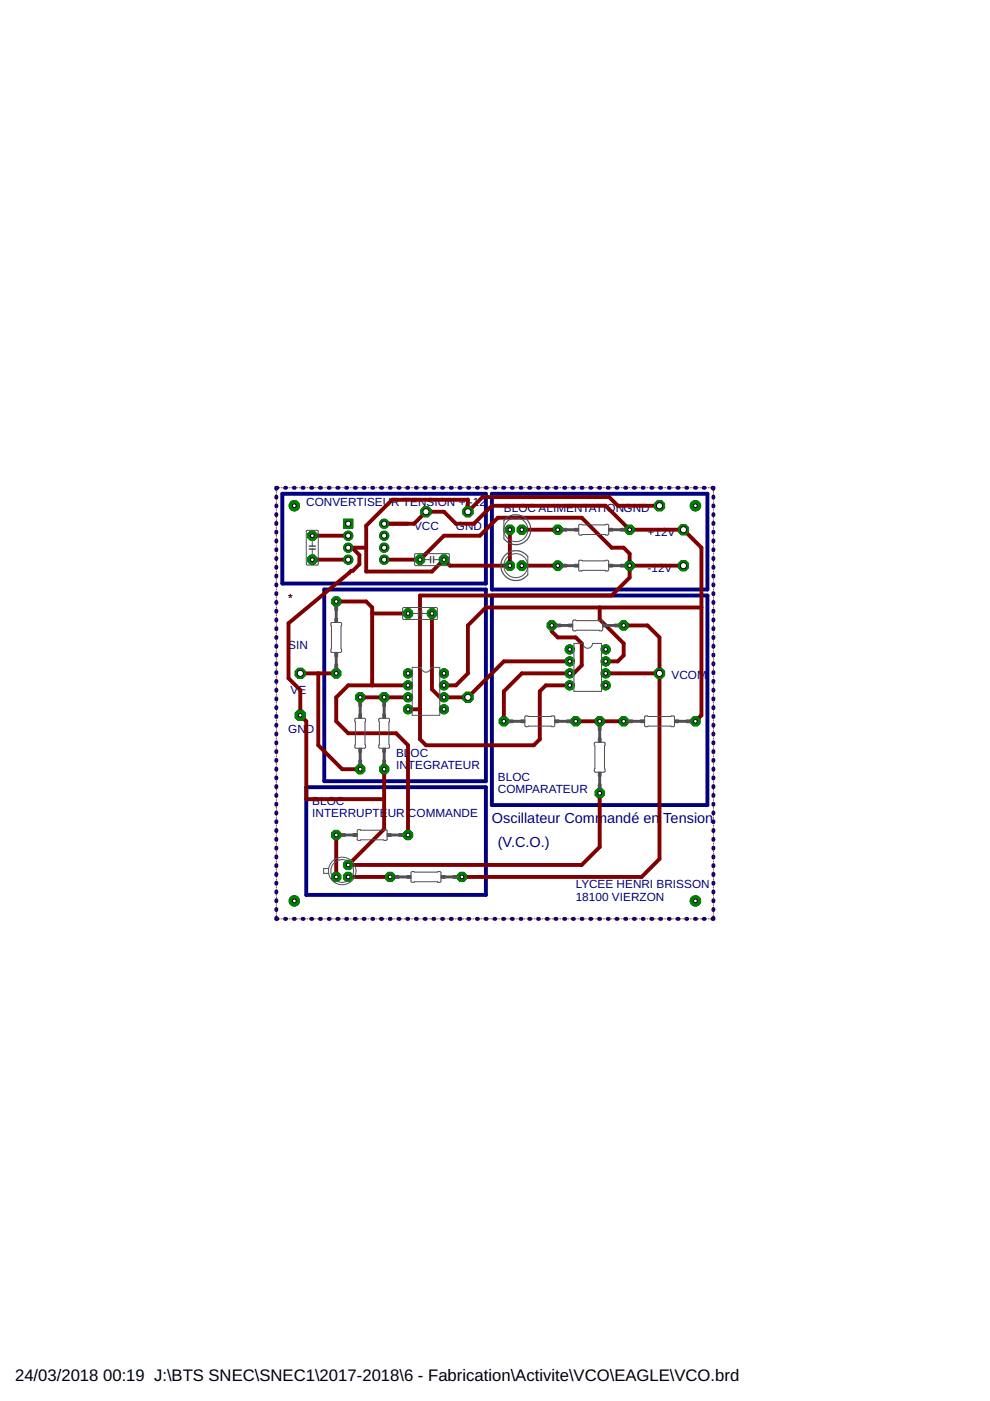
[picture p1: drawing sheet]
<svg xmlns="http://www.w3.org/2000/svg" width="210mm" height="297mm" viewBox="0 0 210 297" stroke-linecap="round" stroke-linejoin="round" font-family="sans-serif">
<defs><g id="words">
<g font-size="3.5">
<text x="3.2" y="292.8">24/03/2018</text>
<text x="21.9" y="292.8">00:19 J:\BTS SNEC\SNEC1\2017-2018\6 - Fabrication\Activite\VCO\EAGLE\VCO.brd</text>
</g>
<g font-size="3.1" fill="#000080">
<text x="104.3" y="174.5">Oscillateur Commandé en</text>
<text x="105.6" y="179.6">(V.C.O.)</text>
<text x="140.6" y="174.5">Tension</text>
</g>
<g font-size="2.5" fill="#000080">
<text x="64.9" y="107.2">CONVERTISEUR TENSION +/</text>
<text x="99.4" y="107.2">-12</text>
<text x="87.8" y="112.3">VCC</text>
<text x="96.7" y="112.3">GND</text>
<text x="106.8" y="108.5">BLOC ALIMENTATIONGND</text>
<text x="137.3" y="113.6">+12V</text>
<text x="137.3" y="121.2">-12V</text>
<text x="61.1" y="127.5">*</text>
<text x="61.1" y="137.7">SIN</text>
<text x="61.6" y="147.1">VE</text>
<text x="142.4" y="144">VCOM</text>
<text x="61.1" y="155.5">GND</text>
<text x="84" y="160.4">BL</text>
<text x="87" y="160.4">OC</text>
<text x="84" y="163.1">INTEGRATEUR</text>
<text x="105.6" y="165.5">BLOC</text>
<text x="66.2" y="170.6">BLOC</text>
<text x="66.2" y="173.2">INTERRUPTE</text>
<text x="82.2" y="173.2">UR COMMANDE</text>
<text x="105.6" y="168.2">COMPARATEUR</text>
<text x="122.1" y="188.3">LYCEE HENRI BRISSON</text>
<text x="122.1" y="191">18100 VIERZON</text>
</g>
</g></defs>
<g fill="none" stroke="#000080" stroke-width=".83">
<path d="M58.6 105.3v.2M58.6 107.1v.3M58.6 109v.2M58.6 110.8v.3M58.6 112.7v.2M58.6 114.6v.2M58.6 116.4v.3M58.6 118.3v.2M58.8 103.4h-.2v.3M59.9 104.7h43.1v19h-43.1zM60.4 103.4h.3M62.3 103.4h.2"/>
<path d="M64.1 103.4h.3M66 103.4h.2M67.8 103.4h.3M69.7 103.4h.2M71.5 103.4h.3M73.4 103.4h.2M75.2 103.4h.3M77.1 103.4h.2M78.9 103.4h.2M80.8 103.4h.2M82.6 103.4h.2M84.5 103.4h.2"/>
<path d="M86.3 103.4h.3M88.2 103.4h.2M90 103.4h.3M91.9 103.4h.2M93.7 103.4h.2M95.6 103.4h.2M97.4 103.4h.2M99.3 103.4h.2M101.1 103.4h.2M103 103.4h.2M104.3 104.7h45.7v20.3h-45.7zM104.8 103.4h.2"/>
<path d="M106.7 103.4h.2M108.5 103.4h.2M110.4 103.4h.2M112.2 103.4h.2M114.1 103.4h.2M115.9 103.4h.2M117.8 103.4h.2M119.6 103.4h.2M121.5 103.4h.2M123.3 103.4h.2M125.2 103.4h.2M127 103.4h.2"/>
<path d="M128.8 103.4h.3M130.7 103.4h.2M132.5 103.4h.3M134.4 103.4h.2M136.2 103.4h.3M138.1 103.4h.2M140 103.4h.2M141.8 103.4h.2M143.6 103.4h.3M145.5 103.4h.2M147.3 103.4h.3M149.2 103.4h.2"/>
<path d="M151 103.4h.3v.3M151.3 105.3v.2M151.3 107.1v.3M151.3 109v.2M151.3 110.8v.3M151.3 112.7v.2M151.3 114.6v.2M151.3 116.4v.3M151.3 118.3v.2M58.6 120.2v.2M58.6 122v.3M58.6 123.9v.2"/>
<path d="M58.6 125.8v.2M58.6 127.6v.2M58.6 129.5v.2M58.6 131.3v.3M58.6 133.2v.2M58.6 135v.3M58.6 136.9v.2M58.6 138.8v.2M68.7 125h34.3v40.6h-34.3zM104.3 126.3h45.7v44.4h-45.7zM151.3 120.2v.2M151.3 122v.3"/>
<path d="M151.3 123.9v.2M151.3 125.8v.2M151.3 127.6v.2M151.3 129.5v.2M151.3 131.3v.3M151.3 133.2v.2M151.3 135v.3M151.3 136.9v.2M151.3 138.8v.2M58.6 140.6v.3M58.6 142.5v.2M58.6 144.4v.2"/>
<path d="M58.6 146.2v.3M58.6 148.1v.2M58.6 149.9v.3M58.6 151.8v.2M58.6 153.6v.3M58.6 155.5v.2M58.6 157.4v.2M58.6 159.2v.3M151.3 140.6v.3M151.3 142.5v.2M151.3 144.4v.2M151.3 146.2v.3"/>
<path d="M151.3 148.1v.2M151.3 149.9v.3M151.3 151.8v.2M151.3 153.6v.3M151.3 155.5v.2M151.3 157.4v.2M151.3 159.2v.3M58.6 161.1v.2M58.6 163v.2M58.6 164.8v.3M58.6 166.7v.2M58.6 168.5v.3"/>
<path d="M58.6 170.4v.2M58.6 172.3v.2M58.6 174.1v.2M58.6 176v.2M58.6 177.8v.3M58.6 179.7v.2M64.9 166.9h38.1v22.8h-38.1zM151.3 161.1v.2M151.3 163v.2M151.3 164.8v.3M151.3 166.7v.2M151.3 168.5v.3"/>
<path d="M151.3 170.4v.2M151.3 172.3v.2M151.3 174.1v.2M151.3 176v.2M151.3 177.8v.3M151.3 179.7v.2M58.6 194.6v.2h.2M58.6 181.6v.2M58.6 183.4v.3M58.6 185.3v.2M58.6 187.1v.3M58.6 189v.2"/>
<path d="M58.6 190.9v.2M58.6 192.7v.3M60.4 194.8h.3M62.3 194.8h.2M64.1 194.8h.3M66 194.8h.2M67.8 194.8h.3M69.7 194.8h.2M71.5 194.8h.3M73.4 194.8h.2M75.2 194.8h.3M77.1 194.8h.2"/>
<path d="M78.9 194.8h.2M80.8 194.8h.2M82.6 194.8h.2M84.5 194.8h.2M86.3 194.8h.3M88.2 194.8h.2M90 194.8h.3M91.9 194.8h.2M93.7 194.8h.2M95.6 194.8h.2M97.4 194.8h.2M99.3 194.8h.2"/>
<path d="M101.1 194.8h.2M103 194.8h.2M104.8 194.8h.2M106.7 194.8h.2M108.5 194.8h.2M110.4 194.8h.2M112.2 194.8h.2M114.1 194.8h.2M115.9 194.8h.2M117.8 194.8h.2M119.6 194.8h.2M121.5 194.8h.2"/>
<path d="M123.3 194.8h.2M125.2 194.8h.2M127 194.8h.2M128.8 194.8h.3M130.7 194.8h.2M132.5 194.8h.3M134.4 194.8h.2M136.2 194.8h.3M138.1 194.8h.2M140 194.8h.2M141.8 194.8h.2M143.6 194.8h.3"/>
<path d="M145.5 194.8h.2M147.3 194.8h.3M149.2 194.8h.2M151.3 181.6v.2M151.3 183.4v.3M151.3 185.3v.2M151.3 187.1v.3M151.3 189v.2M151.3 190.9v.2M151.3 192.7v.3M151.3 194.6v.2h-.3"/>
</g>
<circle cx="86.5" cy="130.1" r="1.05" fill="#008000" stroke="#008000" stroke-width=".21"/>
<circle cx="86.5" cy="130.1" r=".4" fill="#fff" stroke="#000" stroke-width=".21"/>
<circle cx="91.6" cy="130.1" r="1.05" fill="#008000" stroke="#008000" stroke-width=".21"/>
<circle cx="91.6" cy="130.1" r=".4" fill="#fff" stroke="#000" stroke-width=".21"/>
<circle cx="120.8" cy="137.7" r=".97" fill="#008000" stroke="#008000" stroke-width=".21"/>
<circle cx="120.8" cy="137.7" r=".4" fill="#fff" stroke="#000" stroke-width=".21"/>
<circle cx="120.8" cy="140.2" r=".97" fill="#008000" stroke="#008000" stroke-width=".21"/>
<circle cx="120.8" cy="140.2" r=".4" fill="#fff" stroke="#000" stroke-width=".21"/>
<circle cx="128.4" cy="140.2" r=".97" fill="#008000" stroke="#008000" stroke-width=".21"/>
<circle cx="128.4" cy="140.2" r=".4" fill="#fff" stroke="#000" stroke-width=".21"/>
<circle cx="128.4" cy="137.7" r=".97" fill="#008000" stroke="#008000" stroke-width=".21"/>
<circle cx="128.4" cy="137.7" r=".4" fill="#fff" stroke="#000" stroke-width=".21"/>
<circle cx="120.8" cy="142.8" r=".97" fill="#008000" stroke="#008000" stroke-width=".21"/>
<circle cx="120.8" cy="142.8" r=".4" fill="#fff" stroke="#000" stroke-width=".21"/>
<circle cx="120.8" cy="145.3" r=".97" fill="#008000" stroke="#008000" stroke-width=".21"/>
<circle cx="120.8" cy="145.3" r=".4" fill="#fff" stroke="#000" stroke-width=".21"/>
<circle cx="128.4" cy="142.8" r=".97" fill="#008000" stroke="#008000" stroke-width=".21"/>
<circle cx="128.4" cy="142.8" r=".4" fill="#fff" stroke="#000" stroke-width=".21"/>
<circle cx="128.4" cy="145.3" r=".97" fill="#008000" stroke="#008000" stroke-width=".21"/>
<circle cx="128.4" cy="145.3" r=".4" fill="#fff" stroke="#000" stroke-width=".21"/>
<circle cx="139.8" cy="107.2" r="1.17" fill="#008000" stroke="#008000" stroke-width=".21"/>
<circle cx="139.8" cy="107.2" r=".66" fill="#fff" stroke="#000" stroke-width=".21"/>
<circle cx="63.7" cy="151.7" r="1.2" fill="#008000" stroke="#008000" stroke-width=".21"/>
<circle cx="63.7" cy="151.7" r=".38" fill="#fff" stroke="#000" stroke-width=".21"/>
<circle cx="86.5" cy="142.8" r=".97" fill="#008000" stroke="#008000" stroke-width=".21"/>
<circle cx="86.5" cy="142.8" r=".4" fill="#fff" stroke="#000" stroke-width=".21"/>
<circle cx="86.5" cy="145.3" r=".97" fill="#008000" stroke="#008000" stroke-width=".21"/>
<circle cx="86.5" cy="145.3" r=".4" fill="#fff" stroke="#000" stroke-width=".21"/>
<circle cx="94.1" cy="145.3" r=".97" fill="#008000" stroke="#008000" stroke-width=".21"/>
<circle cx="94.1" cy="145.3" r=".4" fill="#fff" stroke="#000" stroke-width=".21"/>
<circle cx="94.1" cy="142.8" r=".97" fill="#008000" stroke="#008000" stroke-width=".21"/>
<circle cx="94.1" cy="142.8" r=".4" fill="#fff" stroke="#000" stroke-width=".21"/>
<circle cx="86.5" cy="147.8" r=".97" fill="#008000" stroke="#008000" stroke-width=".21"/>
<circle cx="86.5" cy="147.8" r=".4" fill="#fff" stroke="#000" stroke-width=".21"/>
<circle cx="86.5" cy="150.4" r=".97" fill="#008000" stroke="#008000" stroke-width=".21"/>
<circle cx="86.5" cy="150.4" r=".4" fill="#fff" stroke="#000" stroke-width=".21"/>
<circle cx="94.1" cy="147.8" r=".97" fill="#008000" stroke="#008000" stroke-width=".21"/>
<circle cx="94.1" cy="147.8" r=".4" fill="#fff" stroke="#000" stroke-width=".21"/>
<circle cx="94.1" cy="150.4" r=".97" fill="#008000" stroke="#008000" stroke-width=".21"/>
<circle cx="94.1" cy="150.4" r=".4" fill="#fff" stroke="#000" stroke-width=".21"/>
<circle cx="71.3" cy="185.9" r="1.05" fill="#008000" stroke="#008000" stroke-width=".21"/>
<circle cx="71.3" cy="185.9" r=".4" fill="#fff" stroke="#000" stroke-width=".21"/>
<circle cx="73.8" cy="185.9" r="1.05" fill="#008000" stroke="#008000" stroke-width=".21"/>
<circle cx="73.8" cy="185.9" r=".4" fill="#fff" stroke="#000" stroke-width=".21"/>
<circle cx="73.8" cy="183.4" r="1.05" fill="#008000" stroke="#008000" stroke-width=".21"/>
<circle cx="73.8" cy="183.4" r=".4" fill="#fff" stroke="#000" stroke-width=".21"/>
<circle cx="117" cy="132.6" r="1.05" fill="#008000" stroke="#008000" stroke-width=".21"/>
<circle cx="117" cy="132.6" r=".4" fill="#fff" stroke="#000" stroke-width=".21"/>
<circle cx="132.2" cy="132.6" r="1.05" fill="#008000" stroke="#008000" stroke-width=".21"/>
<circle cx="132.2" cy="132.6" r=".4" fill="#fff" stroke="#000" stroke-width=".21"/>
<circle cx="71.3" cy="142.8" r="1.05" fill="#008000" stroke="#008000" stroke-width=".21"/>
<circle cx="71.3" cy="142.8" r=".4" fill="#fff" stroke="#000" stroke-width=".21"/>
<circle cx="71.3" cy="127.5" r="1.05" fill="#008000" stroke="#008000" stroke-width=".21"/>
<circle cx="71.3" cy="127.5" r=".4" fill="#fff" stroke="#000" stroke-width=".21"/>
<circle cx="76.4" cy="163.1" r="1.05" fill="#008000" stroke="#008000" stroke-width=".21"/>
<circle cx="76.4" cy="163.1" r=".4" fill="#fff" stroke="#000" stroke-width=".21"/>
<circle cx="76.4" cy="147.8" r="1.05" fill="#008000" stroke="#008000" stroke-width=".21"/>
<circle cx="76.4" cy="147.8" r=".4" fill="#fff" stroke="#000" stroke-width=".21"/>
<circle cx="82.7" cy="185.9" r="1.05" fill="#008000" stroke="#008000" stroke-width=".21"/>
<circle cx="82.7" cy="185.9" r=".4" fill="#fff" stroke="#000" stroke-width=".21"/>
<circle cx="97.9" cy="185.9" r="1.05" fill="#008000" stroke="#008000" stroke-width=".21"/>
<circle cx="97.9" cy="185.9" r=".4" fill="#fff" stroke="#000" stroke-width=".21"/>
<circle cx="122.1" cy="152.9" r="1.05" fill="#008000" stroke="#008000" stroke-width=".21"/>
<circle cx="122.1" cy="152.9" r=".4" fill="#fff" stroke="#000" stroke-width=".21"/>
<circle cx="106.8" cy="152.9" r="1.05" fill="#008000" stroke="#008000" stroke-width=".21"/>
<circle cx="106.8" cy="152.9" r=".4" fill="#fff" stroke="#000" stroke-width=".21"/>
<circle cx="147.4" cy="152.9" r="1.05" fill="#008000" stroke="#008000" stroke-width=".21"/>
<circle cx="147.4" cy="152.9" r=".4" fill="#fff" stroke="#000" stroke-width=".21"/>
<circle cx="132.2" cy="152.9" r="1.05" fill="#008000" stroke="#008000" stroke-width=".21"/>
<circle cx="132.2" cy="152.9" r=".4" fill="#fff" stroke="#000" stroke-width=".21"/>
<circle cx="127.1" cy="152.9" r="1.05" fill="#008000" stroke="#008000" stroke-width=".21"/>
<circle cx="127.1" cy="152.9" r=".4" fill="#fff" stroke="#000" stroke-width=".21"/>
<circle cx="127.1" cy="168.2" r="1.05" fill="#008000" stroke="#008000" stroke-width=".21"/>
<circle cx="127.1" cy="168.2" r=".4" fill="#fff" stroke="#000" stroke-width=".21"/>
<circle cx="71.3" cy="177" r="1.05" fill="#008000" stroke="#008000" stroke-width=".21"/>
<circle cx="71.3" cy="177" r=".4" fill="#fff" stroke="#000" stroke-width=".21"/>
<circle cx="86.5" cy="177" r="1.05" fill="#008000" stroke="#008000" stroke-width=".21"/>
<circle cx="86.5" cy="177" r=".4" fill="#fff" stroke="#000" stroke-width=".21"/>
<circle cx="81.4" cy="147.8" r="1.05" fill="#008000" stroke="#008000" stroke-width=".21"/>
<circle cx="81.4" cy="147.8" r=".4" fill="#fff" stroke="#000" stroke-width=".21"/>
<circle cx="81.4" cy="163.1" r="1.05" fill="#008000" stroke="#008000" stroke-width=".21"/>
<circle cx="81.4" cy="163.1" r=".4" fill="#fff" stroke="#000" stroke-width=".21"/>
<circle cx="144.9" cy="119.9" r="1.17" fill="#008000" stroke="#008000" stroke-width=".21"/>
<circle cx="144.9" cy="119.9" r=".66" fill="#fff" stroke="#000" stroke-width=".21"/>
<circle cx="144.9" cy="112.3" r="1.17" fill="#008000" stroke="#008000" stroke-width=".21"/>
<circle cx="144.9" cy="112.3" r=".66" fill="#fff" stroke="#000" stroke-width=".21"/>
<circle cx="139.8" cy="142.8" r="1.17" fill="#008000" stroke="#008000" stroke-width=".21"/>
<circle cx="139.8" cy="142.8" r=".66" fill="#fff" stroke="#000" stroke-width=".21"/>
<circle cx="63.7" cy="142.8" r="1.17" fill="#008000" stroke="#008000" stroke-width=".21"/>
<circle cx="63.7" cy="142.8" r=".66" fill="#fff" stroke="#000" stroke-width=".21"/>
<circle cx="99.2" cy="147.8" r="1.17" fill="#008000" stroke="#008000" stroke-width=".21"/>
<circle cx="99.2" cy="147.8" r=".66" fill="#fff" stroke="#000" stroke-width=".21"/>
<circle cx="110.6" cy="112.3" r="1.05" fill="#008000" stroke="#008000" stroke-width=".21"/>
<circle cx="110.6" cy="112.3" r=".4" fill="#fff" stroke="#000" stroke-width=".21"/>
<circle cx="108.1" cy="112.3" r="1.05" fill="#008000" stroke="#008000" stroke-width=".21"/>
<circle cx="108.1" cy="112.3" r=".4" fill="#fff" stroke="#000" stroke-width=".21"/>
<circle cx="133.5" cy="112.3" r="1.05" fill="#008000" stroke="#008000" stroke-width=".21"/>
<circle cx="133.5" cy="112.3" r=".4" fill="#fff" stroke="#000" stroke-width=".21"/>
<circle cx="118.3" cy="112.3" r="1.05" fill="#008000" stroke="#008000" stroke-width=".21"/>
<circle cx="118.3" cy="112.3" r=".4" fill="#fff" stroke="#000" stroke-width=".21"/>
<circle cx="108.1" cy="119.9" r="1.05" fill="#008000" stroke="#008000" stroke-width=".21"/>
<circle cx="108.1" cy="119.9" r=".4" fill="#fff" stroke="#000" stroke-width=".21"/>
<circle cx="110.6" cy="119.9" r="1.05" fill="#008000" stroke="#008000" stroke-width=".21"/>
<circle cx="110.6" cy="119.9" r=".4" fill="#fff" stroke="#000" stroke-width=".21"/>
<circle cx="133.5" cy="119.9" r="1.05" fill="#008000" stroke="#008000" stroke-width=".21"/>
<circle cx="133.5" cy="119.9" r=".4" fill="#fff" stroke="#000" stroke-width=".21"/>
<circle cx="118.3" cy="119.9" r="1.05" fill="#008000" stroke="#008000" stroke-width=".21"/>
<circle cx="118.3" cy="119.9" r=".4" fill="#fff" stroke="#000" stroke-width=".21"/>
<circle cx="90.3" cy="108.5" r="1.17" fill="#008000" stroke="#008000" stroke-width=".21"/>
<circle cx="90.3" cy="108.5" r=".66" fill="#fff" stroke="#000" stroke-width=".21"/>
<circle cx="66.2" cy="118.7" r="1.05" fill="#008000" stroke="#008000" stroke-width=".21"/>
<circle cx="66.2" cy="118.7" r=".4" fill="#fff" stroke="#000" stroke-width=".21"/>
<circle cx="66.2" cy="113.6" r="1.05" fill="#008000" stroke="#008000" stroke-width=".21"/>
<circle cx="66.2" cy="113.6" r=".4" fill="#fff" stroke="#000" stroke-width=".21"/>
<circle cx="89" cy="118.7" r="1.05" fill="#008000" stroke="#008000" stroke-width=".21"/>
<circle cx="89" cy="118.7" r=".4" fill="#fff" stroke="#000" stroke-width=".21"/>
<circle cx="94.1" cy="118.7" r="1.05" fill="#008000" stroke="#008000" stroke-width=".21"/>
<circle cx="94.1" cy="118.7" r=".4" fill="#fff" stroke="#000" stroke-width=".21"/>
<circle cx="99.2" cy="108.5" r="1.17" fill="#008000" stroke="#008000" stroke-width=".21"/>
<circle cx="99.2" cy="108.5" r=".66" fill="#fff" stroke="#000" stroke-width=".21"/>
<path d="M72.9 110.1h1.9v1.9h-1.9z" fill="#008000" stroke="#008000" stroke-width=".21"/>
<circle cx="73.8" cy="111" r=".55" fill="#fff" stroke="#000" stroke-width=".21"/>
<circle cx="73.8" cy="113.6" r=".97" fill="#008000" stroke="#008000" stroke-width=".21"/>
<circle cx="73.8" cy="113.6" r=".55" fill="#fff" stroke="#000" stroke-width=".21"/>
<circle cx="73.8" cy="116.1" r=".97" fill="#008000" stroke="#008000" stroke-width=".21"/>
<circle cx="73.8" cy="116.1" r=".55" fill="#fff" stroke="#000" stroke-width=".21"/>
<circle cx="73.8" cy="118.7" r=".97" fill="#008000" stroke="#008000" stroke-width=".21"/>
<circle cx="73.8" cy="118.7" r=".55" fill="#fff" stroke="#000" stroke-width=".21"/>
<circle cx="81.4" cy="118.7" r=".97" fill="#008000" stroke="#008000" stroke-width=".21"/>
<circle cx="81.4" cy="118.7" r=".55" fill="#fff" stroke="#000" stroke-width=".21"/>
<circle cx="81.4" cy="116.1" r=".97" fill="#008000" stroke="#008000" stroke-width=".21"/>
<circle cx="81.4" cy="116.1" r=".55" fill="#fff" stroke="#000" stroke-width=".21"/>
<circle cx="81.4" cy="113.6" r=".97" fill="#008000" stroke="#008000" stroke-width=".21"/>
<circle cx="81.4" cy="113.6" r=".55" fill="#fff" stroke="#000" stroke-width=".21"/>
<circle cx="81.4" cy="111" r=".97" fill="#008000" stroke="#008000" stroke-width=".21"/>
<circle cx="81.4" cy="111" r=".55" fill="#fff" stroke="#000" stroke-width=".21"/>
<circle cx="62.4" cy="107.2" r="1.1" fill="#008000" stroke="#008000" stroke-width=".21"/>
<circle cx="62.4" cy="107.2" r=".4" fill="#fff" stroke="#000" stroke-width=".21"/>
<circle cx="147.4" cy="107.2" r="1.1" fill="#008000" stroke="#008000" stroke-width=".21"/>
<circle cx="147.4" cy="107.2" r=".4" fill="#fff" stroke="#000" stroke-width=".21"/>
<circle cx="62.4" cy="191" r="1.1" fill="#008000" stroke="#008000" stroke-width=".21"/>
<circle cx="62.4" cy="191" r=".4" fill="#fff" stroke="#000" stroke-width=".21"/>
<circle cx="147.4" cy="191" r="1.1" fill="#008000" stroke="#008000" stroke-width=".21"/>
<circle cx="147.4" cy="191" r=".4" fill="#fff" stroke="#000" stroke-width=".21"/>
<g fill="none" stroke="#800000" stroke-width=".21">
<path d="M58.6 103.8h.1M58.6 104.1v.1M58.6 104.5h.1M58.6 104.8v.1M58.6 105.2h.1M58.6 105.5h.1M58.6 105.9h.1M58.6 106.2h.1M58.6 106.6h.1M58.6 106.9h.1M58.6 107.2v.1M58.6 107.6h.1"/>
<path d="M58.6 107.9v.1M58.6 108.3h.1M58.6 108.6v.1M58.6 109h.1M58.6 109.3v.1M58.6 109.7h.1M58.6 110v.1M58.6 110.4h.1M58.6 110.7h.1M58.6 111.1h.1M58.6 111.4h.1M58.6 111.8h.1"/>
<path d="M58.6 112.1h.1M58.6 112.5h.1M58.6 112.8h.1M58.6 113.1v.1M58.6 113.5h.1M58.6 113.8v.1M58.6 114.2h.1M58.6 114.5v.1M58.6 114.9h.1M58.6 115.2v.1M58.6 115.6h.1M58.6 115.9v.1"/>
<path d="M58.6 116.3h.1M58.6 116.6h.1M58.6 117h.1M58.6 117.3h.1M58.6 117.7h.1M58.6 118h.1M58.6 118.4h.1M58.6 118.7h.1M58.6 119v.1M58.6 119.4h.1M58.6 119.7v.1M58.6 103.4v.1"/>
<path d="M58.9 103.4h.1M59.3 103.4h.1M59.6 103.4h.1M60 103.4h.1M60.3 103.4h.1M60.7 103.4h.1M61 103.4h.1M61.4 103.4h.1M61.7 103.4h.1M62.1 103.4h.1M62.4 103.4h.1M62.8 103.4h.1"/>
<path d="M63.1 103.4h.1M63.5 103.4h.1M63.8 103.4h.1M64.2 103.4h.1M64.5 103.4h.1M64.9 103.4h.1M65.2 103.4h.1M65.6 103.4h.1M65.9 103.4h.1M66.3 103.4h.1M66.6 103.4h.1M67 103.4h.1"/>
<path d="M67.3 103.4h.1M67.6 103.4h.1M68 103.4h.1M68.3 103.4h.1M68.7 103.4h.1M69 103.4h.1M69.4 103.4h.1M69.7 103.4h.1M70.1 103.4h.1M70.4 103.4h.1M70.8 103.4h.1M71.1 103.4h.1"/>
<path d="M71.5 103.4h.1M71.8 103.4h.1M72.2 103.4h.1M72.5 103.4h.1M72.9 103.4h.1M73.2 103.4h.1M73.6 103.4h.1M73.9 103.4h.1M74.3 103.4h.1M74.6 103.4h.1M75 103.4h.1M75.3 103.4h.1"/>
<path d="M75.6 103.4h.1M76 103.4h.1M76.3 103.4h.1M76.7 103.4h.1M77 103.4h.1M77.4 103.4h.1M77.7 103.4h.1M78.1 103.4h.1M78.4 103.4h.1M78.8 103.4h.1M79.1 103.4h.1M79.5 103.4h.1"/>
<path d="M79.8 103.4h.1M80.2 103.4h.1M80.5 103.4h.1M80.9 103.4h.1M81.2 103.4h.1M81.6 103.4h.1M81.9 103.4h.1M82.3 103.4h.1M82.6 103.4h.1M83 103.4h.1M83.3 103.4h.1M83.7 103.4h.1"/>
<path d="M84 103.4h.1M84.3 103.4h.1M84.7 103.4h.1M85 103.4h.1M85.4 103.4h.1M85.7 103.4h.1M86.1 103.4h.1M86.4 103.4h.1M86.8 103.4h.1M87.1 103.4h.1M87.5 103.4h.1M87.8 103.4h.1"/>
<path d="M88.2 103.4h.1M88.5 103.4h.1M88.9 103.4h.1M89.2 103.4h.1M89.6 103.4h.1M89.9 103.4h.1M90.3 103.4h.1M90.6 103.4h.1M91 103.4h.1M91.3 103.4h.1M91.7 103.4h.1M92 103.4h.1"/>
<path d="M92.4 103.4h.1M92.7 103.4h.1M93.1 103.4h.1M93.4 103.4h.1M93.8 103.4h.1M94.1 103.4h.1M94.5 103.4h.1M94.8 103.4h.1M95.1 103.4h.1M95.5 103.4h.1M95.8 103.4h.1M96.2 103.4h.1"/>
<path d="M96.5 103.4h.1M96.9 103.4h.1M97.2 103.4h.1M97.6 103.4h.1M97.9 103.4h.1M98.3 103.4h.1M98.6 103.4h.1M99 103.4h.1M99.3 103.4h.1M99.7 103.4h.1M100 103.4h.1M100.4 103.4h.1"/>
<path d="M100.7 103.4h.1M101.1 103.4h.1M101.4 103.4h.1M101.8 103.4h.1M102.1 103.4h.1M102.5 103.4h.1M102.8 103.4h.1M103.2 103.4h.1M103.5 103.4h.1M103.9 103.4h.1M104.2 103.4h.1M104.6 103.4h.1"/>
<path d="M104.9 103.4h.1M105.3 103.4h.1M105.6 103.4h.1M105.9 103.4h.1M106.3 103.4h.1M106.6 103.4h.1M107 103.4h.1M107.3 103.4h.1M107.7 103.4h.1M108 103.4h.1M108.4 103.4h.1M108.7 103.4h.1"/>
<path d="M109.1 103.4h.1M109.4 103.4h.1M109.8 103.4h.1M110.1 103.4h.1M110.5 103.4h.1M110.8 103.4h.1M111.2 103.4h.1M111.5 103.4h.1M111.9 103.4h.1M112.2 103.4h.1M112.6 103.4h.1M112.9 103.4h.1"/>
<path d="M113.3 103.4h.1M113.6 103.4h.1M114 103.4h.1M114.3 103.4h.1M114.7 103.4h.1M115 103.4h.1M115.4 103.4h.1M115.7 103.4h.1M116.1 103.4h.1M116.4 103.4h.1M116.7 103.4h.1M117.1 103.4h.1"/>
<path d="M117.4 103.4h.1M117.8 103.4h.1M118.1 103.4h.1M118.5 103.4h.1M118.8 103.4h.1M119.2 103.4h.1M119.5 103.4h.1M119.9 103.4h.1M120.2 103.4h.1M120.6 103.4h.1M120.9 103.4h.1M121.3 103.4h.1"/>
<path d="M121.6 103.4h.1M122 103.4h.1M122.3 103.4h.1M122.7 103.4h.1M123 103.4h.1M123.4 103.4h.1M123.7 103.4h.1M124.1 103.4h.1M124.4 103.4h.1M124.8 103.4h.1M125.1 103.4h.1M125.5 103.4h.1"/>
<path d="M125.8 103.4h.1M126.2 103.4h.1M126.5 103.4h.1M126.9 103.4h.1M127.2 103.4h.1M127.5 103.4h.1M127.9 103.4h.1M128.2 103.4h.1M128.6 103.4h.1M128.9 103.4h.1M129.3 103.4h.1M129.6 103.4h.1"/>
<path d="M130 103.4h.1M130.3 103.4h.1M130.7 103.4h.1M131 103.4h.1M131.4 103.4h.1M131.7 103.4h.1M132.1 103.4h.1M132.4 103.4h.1M132.8 103.4h.1M133.1 103.4h.1M133.5 103.4h.1M133.8 103.4h.1"/>
<path d="M134.2 103.4h.1M134.5 103.4h.1M134.9 103.4h.1M135.2 103.4h.1M135.6 103.4h.1M135.9 103.4h.1M136.2 103.4h.1M136.6 103.4h.1M136.9 103.4h.1M137.3 103.4h.1M137.6 103.4h.1M138 103.4h.1"/>
<path d="M138.3 103.4h.1M138.7 103.4h.1M139 103.4h.1M139.4 103.4h.1M139.7 103.4h.1M140.1 103.4h.1M140.4 103.4h.1M140.8 103.4h.1M141.1 103.4h.1M141.5 103.4h.1M141.8 103.4h.1M142.2 103.4h.1"/>
<path d="M142.5 103.4h.1M142.9 103.4h.1M143.2 103.4h.1M143.6 103.4h.1M143.9 103.4h.1M144.3 103.4h.1M144.6 103.4h.1M144.9 103.4h.1M145.3 103.4h.1M145.6 103.4h.1M146 103.4h.1M146.3 103.4h.1"/>
<path d="M146.7 103.4h.1M147 103.4h.1M147.4 103.4h.1M147.7 103.4h.1M148.1 103.4h.1M148.4 103.4h.1M148.8 103.4h.1M149.1 103.4h.1M149.5 103.4h.1M149.8 103.4h.1M150.2 103.4h.1M150.5 103.4h.1"/>
<path d="M150.9 103.4h.1M151.2 103.4l.1 .1M151.3 103.8h.1M151.3 104.1v.1M151.3 104.5h.1M151.3 104.8v.1M151.3 105.2h.1M151.3 105.5h.1M151.3 105.9h.1M151.3 106.2h.1M151.3 106.6h.1M151.3 106.9h.1"/>
<path d="M151.3 107.2v.1M151.3 107.6h.1M151.3 107.9v.1M151.3 108.3h.1M151.3 108.6v.1M151.3 109h.1M151.3 109.3v.1M151.3 109.7h.1M151.3 110v.1M151.3 110.4h.1M151.3 110.7h.1M151.3 111.1h.1"/>
<path d="M151.3 111.4h.1M151.3 111.8h.1M151.3 112.1h.1M151.3 112.5h.1M151.3 112.8h.1M151.3 113.1v.1M151.3 113.5h.1M151.3 113.8v.1M151.3 114.2h.1M151.3 114.5v.1M151.3 114.9h.1M151.3 115.2v.1"/>
<path d="M151.3 115.6h.1M151.3 115.9v.1M151.3 116.3h.1M151.3 116.6h.1M151.3 117h.1M151.3 117.3h.1M151.3 117.7h.1M151.3 118h.1M151.3 118.4h.1M151.3 118.7h.1M151.3 119v.1M151.3 119.4h.1"/>
<path d="M151.3 119.7v.1M58.6 120.1h.1M58.6 120.4v.1M58.6 120.8h.1M58.6 121.1v.1M58.6 121.5h.1M58.6 121.8v.1M58.6 122.2h.1M58.6 122.5v.1M58.6 122.9h.1M58.6 123.2v.1M58.6 123.6h.1"/>
<path d="M58.6 123.9v.1M58.6 124.3h.1M58.6 124.6v.1M58.6 124.9v.1M58.6 125.3h.1M58.6 125.6v.1M58.6 126h.1M58.6 126.3v.1M58.6 126.7h.1M58.6 127v.1M58.6 127.4h.1M58.6 127.7v.1"/>
<path d="M58.6 128.1h.1M58.6 128.4v.1M58.6 128.8h.1M58.6 129.1v.1M58.6 129.5h.1M58.6 129.8v.1M58.6 130.2h.1M58.6 130.5v.1M58.6 130.9h.1M58.6 131.2v.1M58.6 131.6h.1M58.6 131.9v.1"/>
<path d="M58.6 132.2v.1M58.6 132.6h.1M58.6 132.9v.1M58.6 133.3h.1M58.6 133.6v.1M58.6 134h.1M58.6 134.3v.1M58.6 134.7h.1M58.6 135v.1M58.6 135.4h.1M58.6 135.7v.1M58.6 136.1h.1"/>
<path d="M58.6 136.4v.1M58.6 136.8h.1M58.6 137.1v.1M58.6 137.5h.1M58.6 137.8v.1M58.6 138.2h.1M58.6 138.5h.1M58.6 138.9h.1M58.6 139.2h.1M58.6 139.6h.1M58.6 139.9h.1M151.3 120.1h.1"/>
<path d="M151.3 120.4v.1M151.3 120.8h.1M151.3 121.1v.1M151.3 121.5h.1M151.3 121.8v.1M151.3 122.2h.1M151.3 122.5v.1M151.3 122.9h.1M151.3 123.2v.1M151.3 123.6h.1M151.3 123.9v.1M151.3 124.3h.1"/>
<path d="M151.3 124.6v.1M151.3 124.9v.1M151.3 125.3h.1M151.3 125.6v.1M151.3 126h.1M151.3 126.3v.1M151.3 126.7h.1M151.3 127v.1M151.3 127.4h.1M151.3 127.7v.1M151.3 128.1h.1M151.3 128.4v.1"/>
<path d="M151.3 128.8h.1M151.3 129.1v.1M151.3 129.5h.1M151.3 129.8v.1M151.3 130.2h.1M151.3 130.5v.1M151.3 130.9h.1M151.3 131.2v.1M151.3 131.6h.1M151.3 131.9v.1M151.3 132.2v.1M151.3 132.6h.1"/>
<path d="M151.3 132.9v.1M151.3 133.3h.1M151.3 133.6v.1M151.3 134h.1M151.3 134.3v.1M151.3 134.7h.1M151.3 135v.1M151.3 135.4h.1M151.3 135.7v.1M151.3 136.1h.1M151.3 136.4v.1M151.3 136.8h.1"/>
<path d="M151.3 137.1v.1M151.3 137.5h.1M151.3 137.8v.1M151.3 138.2h.1M151.3 138.5h.1M151.3 138.9h.1M151.3 139.2h.1M151.3 139.6h.1M151.3 139.9h.1M58.6 140.2v.1M58.6 140.6h.1M58.6 140.9v.1"/>
<path d="M58.6 141.3h.1M58.6 141.6v.1M58.6 142h.1M58.6 142.3v.1M58.6 142.7h.1M58.6 143v.1M58.6 143.4h.1M58.6 143.7v.1M58.6 144.1h.1M58.6 144.4h.1M58.6 144.8h.1M58.6 145.1h.1"/>
<path d="M58.6 145.5h.1M58.6 145.8h.1M58.6 146.1v.1M58.6 146.5h.1M58.6 146.8v.1M58.6 147.2h.1M58.6 147.5v.1M58.6 147.9h.1M58.6 148.2v.1M58.6 148.6h.1M58.6 148.9v.1M58.6 149.3h.1"/>
<path d="M58.6 149.6v.1M58.6 150h.1M58.6 150.3h.1M58.6 150.7h.1M58.6 151h.1M58.6 151.4h.1M58.6 151.7h.1M58.6 152v.1M58.6 152.4h.1M58.6 152.7v.1M58.6 153.1h.1M58.6 153.4v.1"/>
<path d="M58.6 153.8h.1M58.6 154.1v.1M58.6 154.5h.1M58.6 154.8v.1M58.6 155.2h.1M58.6 155.5v.1M58.6 155.9h.1M58.6 156.2v.1M58.6 156.6h.1M58.6 156.9v.1M58.6 157.3h.1M58.6 157.6h.1"/>
<path d="M58.6 157.9v.1M58.6 158.3h.1M58.6 158.6v.1M58.6 159h.1M58.6 159.3v.1M58.6 159.7h.1M151.3 140.2v.1M151.3 140.6h.1M151.3 140.9v.1M151.3 141.3h.1M151.3 141.6v.1M151.3 142h.1"/>
<path d="M151.3 142.3v.1M151.3 142.7h.1M151.3 143v.1M151.3 143.4h.1M151.3 143.7v.1M151.3 144.1h.1M151.3 144.4h.1M151.3 144.8h.1M151.3 145.1h.1M151.3 145.5h.1M151.3 145.8h.1M151.3 146.1v.1"/>
<path d="M151.3 146.5h.1M151.3 146.8v.1M151.3 147.2h.1M151.3 147.5v.1M151.3 147.9h.1M151.3 148.2v.1M151.3 148.6h.1M151.3 148.9v.1M151.3 149.3h.1M151.3 149.6v.1M151.3 150h.1M151.3 150.3h.1"/>
<path d="M151.3 150.7h.1M151.3 151h.1M151.3 151.4h.1M151.3 151.7h.1M151.3 152v.1M151.3 152.4h.1M151.3 152.7v.1M151.3 153.1h.1M151.3 153.4v.1M151.3 153.8h.1M151.3 154.1v.1M151.3 154.5h.1"/>
<path d="M151.3 154.8v.1M151.3 155.2h.1M151.3 155.5v.1M151.3 155.9h.1M151.3 156.2v.1M151.3 156.6h.1M151.3 156.9v.1M151.3 157.3h.1M151.3 157.6h.1M151.3 157.9v.1M151.3 158.3h.1M151.3 158.6v.1"/>
<path d="M151.3 159h.1M151.3 159.3v.1M151.3 159.7h.1M58.6 160v.1M58.6 160.4h.1M58.6 160.7v.1M58.6 161.1h.1M58.6 161.4v.1M58.6 161.8h.1M58.6 162.1v.1M58.6 162.5h.1M58.6 162.8v.1"/>
<path d="M58.6 163.2h.1M58.6 163.5v.1M58.6 163.9h.1M58.6 164.2v.1M58.6 164.5v.1M58.6 164.9v.1M58.6 165.2v.1M58.6 165.6h.1M58.6 165.9v.1M58.6 166.3h.1M58.6 166.6v.1M58.6 167h.1"/>
<path d="M58.6 167.3v.1M58.6 167.7h.1M58.6 168v.1M58.6 168.4h.1M58.6 168.7v.1M58.6 169.1h.1M58.6 169.4v.1M58.6 169.8h.1M58.6 170.1v.1M58.6 170.5h.1M58.6 170.8v.1M58.6 171.2h.1"/>
<path d="M58.6 171.5h.1M58.6 171.9h.1M58.6 172.2h.1M58.6 172.6h.1M58.6 172.9h.1M58.6 173.2v.1M58.6 173.6h.1M58.6 173.9v.1M58.6 174.3h.1M58.6 174.6v.1M58.6 175h.1M58.6 175.3v.1"/>
<path d="M58.6 175.7h.1M58.6 176v.1M58.6 176.4h.1M58.6 176.7v.1M58.6 177.1h.1M58.6 177.4h.1M58.6 177.8h.1M58.6 178.1h.1M58.6 178.5h.1M58.6 178.8h.1M58.6 179.1v.1M58.6 179.5h.1"/>
<path d="M58.6 179.8v.1M151.3 160v.1M151.3 160.4h.1M151.3 160.7v.1M151.3 161.1h.1M151.3 161.4v.1M151.3 161.8h.1M151.3 162.1v.1M151.3 162.5h.1M151.3 162.8v.1M151.3 163.2h.1M151.3 163.5v.1"/>
<path d="M151.3 163.9h.1M151.3 164.2v.1M151.3 164.5v.1M151.3 164.9v.1M151.3 165.2v.1M151.3 165.6h.1M151.3 165.9v.1M151.3 166.3h.1M151.3 166.6v.1M151.3 167h.1M151.3 167.3v.1M151.3 167.7h.1"/>
<path d="M151.3 168v.1M151.3 168.4h.1M151.3 168.7v.1M151.3 169.1h.1M151.3 169.4v.1M151.3 169.8h.1M151.3 170.1v.1M151.3 170.5h.1M151.3 170.8v.1M151.3 171.2h.1M151.3 171.5h.1M151.3 171.9h.1"/>
<path d="M151.3 172.2h.1M151.3 172.6h.1M151.3 172.9h.1M151.3 173.2v.1M151.3 173.6h.1M151.3 173.9v.1M151.3 174.3h.1M151.3 174.6v.1M151.3 175h.1M151.3 175.3v.1M151.3 175.7h.1M151.3 176v.1"/>
<path d="M151.3 176.4h.1M151.3 176.7v.1M151.3 177.1h.1M151.3 177.4h.1M151.3 177.8h.1M151.3 178.1h.1M151.3 178.5h.1M151.3 178.8h.1M151.3 179.1v.1M151.3 179.5h.1M151.3 179.8v.1M58.6 194.8h.1"/>
<path d="M58.6 180.2h.1M58.6 180.5v.1M58.6 180.9h.1M58.6 181.2v.1M58.6 181.6h.1M58.6 181.9v.1M58.6 182.3h.1M58.6 182.6v.1M58.6 183h.1M58.6 183.3h.1M58.6 183.7h.1M58.6 184h.1"/>
<path d="M58.6 184.4h.1M58.6 184.7h.1M58.6 185v.1M58.6 185.4h.1M58.6 185.7v.1M58.6 186.1h.1M58.6 186.4v.1M58.6 186.8h.1M58.6 187.1v.1M58.6 187.5h.1M58.6 187.8v.1M58.6 188.2h.1"/>
<path d="M58.6 188.5v.1M58.6 188.9h.1M58.6 189.2v.1M58.6 189.6h.1M58.6 189.9h.1M58.6 190.3h.1M58.6 190.6h.1M58.6 190.9v.1M58.6 191.3h.1M58.6 191.6v.1M58.6 192h.1M58.6 192.3v.1"/>
<path d="M58.6 192.7h.1M58.6 193v.1M58.6 193.4h.1M58.6 193.7v.1M58.6 194.1h.1M58.6 194.4v.1M58.9 194.8h.1M59.3 194.8h.1M59.6 194.8h.1M60 194.8h.1M60.3 194.8h.1M60.7 194.8h.1"/>
<path d="M61 194.8h.1M61.4 194.8h.1M61.7 194.8h.1M62.1 194.8h.1M62.4 194.8h.1M62.8 194.8h.1M63.1 194.8h.1M63.5 194.8h.1M63.8 194.8h.1M64.2 194.8h.1M64.5 194.8h.1M64.9 194.8h.1"/>
<path d="M65.2 194.8h.1M65.6 194.8h.1M65.9 194.8h.1M66.3 194.8h.1M66.6 194.8h.1M67 194.8h.1M67.3 194.8h.1M67.6 194.8h.1M68 194.8h.1M68.3 194.8h.1M68.7 194.8h.1M69 194.8h.1"/>
<path d="M69.4 194.8h.1M69.7 194.8h.1M70.1 194.8h.1M70.4 194.8h.1M70.8 194.8h.1M71.1 194.8h.1M71.5 194.8h.1M71.8 194.8h.1M72.2 194.8h.1M72.5 194.8h.1M72.9 194.8h.1M73.2 194.8h.1"/>
<path d="M73.6 194.8h.1M73.9 194.8h.1M74.3 194.8h.1M74.6 194.8h.1M75 194.8h.1M75.3 194.8h.1M75.6 194.8h.1M76 194.8h.1M76.3 194.8h.1M76.7 194.8h.1M77 194.8h.1M77.4 194.8h.1"/>
<path d="M77.7 194.8h.1M78.1 194.8h.1M78.4 194.8h.1M78.8 194.8h.1M79.1 194.8h.1M79.5 194.8h.1M79.8 194.8h.1M80.2 194.8h.1M80.5 194.8h.1M80.9 194.8h.1M81.2 194.8h.1M81.6 194.8h.1"/>
<path d="M81.9 194.8h.1M82.3 194.8h.1M82.6 194.8h.1M83 194.8h.1M83.3 194.8h.1M83.7 194.8h.1M84 194.8h.1M84.3 194.8h.1M84.7 194.8h.1M85 194.8h.1M85.4 194.8h.1M85.7 194.8h.1"/>
<path d="M86.1 194.8h.1M86.4 194.8h.1M86.8 194.8h.1M87.1 194.8h.1M87.5 194.8h.1M87.8 194.8h.1M88.2 194.8h.1M88.5 194.8h.1M88.9 194.8h.1M89.2 194.8h.1M89.6 194.8h.1M89.9 194.8h.1"/>
<path d="M90.3 194.8h.1M90.6 194.8h.1M91 194.8h.1M91.3 194.8h.1M91.7 194.8h.1M92 194.8h.1M92.4 194.8h.1M92.7 194.8h.1M93.1 194.8h.1M93.4 194.8h.1M93.8 194.8h.1M94.1 194.8h.1"/>
<path d="M94.5 194.8h.1M94.8 194.8h.1M95.1 194.8h.1M95.5 194.8h.1M95.8 194.8h.1M96.2 194.8h.1M96.5 194.8h.1M96.9 194.8h.1M97.2 194.8h.1M97.6 194.8h.1M97.9 194.8h.1M98.3 194.8h.1"/>
<path d="M98.6 194.8h.1M99 194.8h.1M99.3 194.8h.1M99.7 194.8h.1M100 194.8h.1M100.4 194.8h.1M100.7 194.8h.1M101.1 194.8h.1M101.4 194.8h.1M101.8 194.8h.1M102.1 194.8h.1M102.5 194.8h.1"/>
<path d="M102.8 194.8h.1M103.2 194.8h.1M103.5 194.8h.1M103.9 194.8h.1M104.2 194.8h.1M104.6 194.8h.1M104.9 194.8h.1M105.3 194.8h.1M105.6 194.8h.1M105.9 194.8h.1M106.3 194.8h.1M106.6 194.8h.1"/>
<path d="M107 194.8h.1M107.3 194.8h.1M107.7 194.8h.1M108 194.8h.1M108.4 194.8h.1M108.7 194.8h.1M109.1 194.8h.1M109.4 194.8h.1M109.8 194.8h.1M110.1 194.8h.1M110.5 194.8h.1M110.8 194.8h.1"/>
<path d="M111.2 194.8h.1M111.5 194.8h.1M111.9 194.8h.1M112.2 194.8h.1M112.6 194.8h.1M112.9 194.8h.1M113.3 194.8h.1M113.6 194.8h.1M114 194.8h.1M114.3 194.8h.1M114.7 194.8h.1M115 194.8h.1"/>
<path d="M115.4 194.8h.1M115.7 194.8h.1M116.1 194.8h.1M116.4 194.8h.1M116.7 194.8h.1M117.1 194.8h.1M117.4 194.8h.1M117.8 194.8h.1M118.1 194.8h.1M118.5 194.8h.1M118.8 194.8h.1M119.2 194.8h.1"/>
<path d="M119.5 194.8h.1M119.9 194.8h.1M120.2 194.8h.1M120.6 194.8h.1M120.9 194.8h.1M121.3 194.8h.1M121.6 194.8h.1M122 194.8h.1M122.3 194.8h.1M122.7 194.8h.1M123 194.8h.1M123.4 194.8h.1"/>
<path d="M123.7 194.8h.1M124.1 194.8h.1M124.4 194.8h.1M124.8 194.8h.1M125.1 194.8h.1M125.5 194.8h.1M125.8 194.8h.1M126.2 194.8h.1M126.5 194.8h.1M126.9 194.8h.1M127.2 194.8h.1M127.5 194.8h.1"/>
<path d="M127.9 194.8h.1M128.2 194.8h.1M128.6 194.8h.1M128.9 194.8h.1M129.3 194.8h.1M129.6 194.8h.1M130 194.8h.1M130.3 194.8h.1M130.7 194.8h.1M131 194.8h.1M131.4 194.8h.1M131.7 194.8h.1"/>
<path d="M132.1 194.8h.1M132.4 194.8h.1M132.8 194.8h.1M133.1 194.8h.1M133.5 194.8h.1M133.8 194.8h.1M134.2 194.8h.1M134.5 194.8h.1M134.9 194.8h.1M135.2 194.8h.1M135.6 194.8h.1M135.9 194.8h.1"/>
<path d="M136.2 194.8h.1M136.6 194.8h.1M136.9 194.8h.1M137.3 194.8h.1M137.6 194.8h.1M138 194.8h.1M138.3 194.8h.1M138.7 194.8h.1M139 194.8h.1M139.4 194.8h.1M139.7 194.8h.1M140.1 194.8h.1"/>
<path d="M140.4 194.8h.1M140.8 194.8h.1M141.1 194.8h.1M141.5 194.8h.1M141.8 194.8h.1M142.2 194.8h.1M142.5 194.8h.1M142.9 194.8h.1M143.2 194.8h.1M143.6 194.8h.1M143.9 194.8h.1M144.3 194.8h.1"/>
<path d="M144.6 194.8h.1M144.9 194.8h.1M145.3 194.8h.1M145.6 194.8h.1M146 194.8h.1M146.3 194.8h.1M146.7 194.8h.1M147 194.8h.1M147.4 194.8h.1M147.7 194.8h.1M148.1 194.8h.1M148.4 194.8h.1"/>
<path d="M148.8 194.8h.1M149.1 194.8h.1M149.5 194.8h.1M149.8 194.8h.1M150.2 194.8h.1M150.5 194.8h.1M150.9 194.8h.1M151.2 194.8h.1M151.3 180.2h.1M151.3 180.5v.1M151.3 180.9h.1M151.3 181.2v.1"/>
<path d="M151.3 181.6h.1M151.3 181.9v.1M151.3 182.3h.1M151.3 182.6v.1M151.3 183h.1M151.3 183.3h.1M151.3 183.7h.1M151.3 184h.1M151.3 184.4h.1M151.3 184.7h.1M151.3 185v.1M151.3 185.4h.1"/>
<path d="M151.3 185.7v.1M151.3 186.1h.1M151.3 186.4v.1M151.3 186.8h.1M151.3 187.1v.1M151.3 187.5h.1M151.3 187.8v.1M151.3 188.2h.1M151.3 188.5v.1M151.3 188.9h.1M151.3 189.2v.1M151.3 189.6h.1"/>
<path d="M151.3 189.9h.1M151.3 190.3h.1M151.3 190.6h.1M151.3 190.9v.1M151.3 191.3h.1M151.3 191.6v.1M151.3 192h.1M151.3 192.3v.1M151.3 192.7h.1M151.3 193v.1M151.3 193.4h.1M151.3 193.7v.1"/>
<path d="M151.3 194.1h.1M151.3 194.4v.1M151.3 194.8h.1"/>
</g>
<g fill="none" stroke="#800000" stroke-width=".83">
<path d="M66.2 118.7h7.6M66.2 113.6h7.6M77.6 116.1h-3.8l.2 .2h.8l1.4 1.4v1.9l-1.4 1.4h-.4l-13.2 11.1v11.7l2.5 2.5v5.4l1.2 1.2v16.5h16.5M81.4 111h6.4l2.5-2.5h3.8l2.6 2.5h3.8l3.8-3.8h24.1l5.1 5.1h11.4l3.8 3.8v35.6l-1.3 1.2M81.4 118.7h7.6l5.1-5.1h7.6l3.9-3.8h17.7l6.4 6.3h2.5l1.3 1.3v5l-3.8 3.9h-40.7v30.4l1.3 1.3h22.9l1.2-1.3v-10.1l1.3-1.3h5.1M110.6 119.9h7.7M110.6 112.3h7.7M133.5 119.9h11.4M139.8 107.2h-8.8l-1.8-1.8h-26.9l-3.1 3.1v-2.5h-16.1l-5.5 5.5v9.7h14l2.5-2.5 1.3 1.2h12.7v-7.6M71.3 127.5h6.3l1.3 1.3v16.5M78.9 130.1h7.6M91.6 130.1v16.1l1.6 1.5h.8l.1 .1h5.1l7.6-7.6h14"/>
<path d="M117 132.6v1.3l1.3 1.2h3.8l1.2 1.3v4.7l-1.5 1.5h-.9l-.1 .2h-10.2l-3.8 3.8v6.3M127.1 128.8v2.5l5.1 5.1v2.6l-1.2 1.2h-2.6M132.2 132.6h5.1l2.5 2.5v47l-3.8 3.8h-38.1M148.7 128.8h-45.7l-3.8 3.8v10.2l-2.5 2.5h-2.6M63.7 142.8h7.6M67.5 142.8v15.2l5.1 5.1h3.8M76.4 147.8h10.1M86.5 145.3h-12.7l-2.5 2.5v5.1l2.5 2.6h10.2l2.5 2.5v19M86.5 150.4h2.5M122.1 152.9h10.1M128.4 142.8h11.4M71.3 177v8.9"/>
<path d="M81.4 163.1v12.7l-7.6 7.6h49.5l3.8-3.8v-11.4M73.8 185.9h8.9"/>
</g>
<circle cx="86.5" cy="130.1" r="1.05" fill="#008000" stroke="#008000" stroke-width=".21"/>
<circle cx="86.5" cy="130.1" r=".4" fill="#fff" stroke="#000" stroke-width=".21"/>
<circle cx="91.6" cy="130.1" r="1.05" fill="#008000" stroke="#008000" stroke-width=".21"/>
<circle cx="91.6" cy="130.1" r=".4" fill="#fff" stroke="#000" stroke-width=".21"/>
<circle cx="120.8" cy="137.7" r=".97" fill="#008000" stroke="#008000" stroke-width=".21"/>
<circle cx="120.8" cy="137.7" r=".4" fill="#fff" stroke="#000" stroke-width=".21"/>
<circle cx="120.8" cy="140.2" r=".97" fill="#008000" stroke="#008000" stroke-width=".21"/>
<circle cx="120.8" cy="140.2" r=".4" fill="#fff" stroke="#000" stroke-width=".21"/>
<circle cx="128.4" cy="140.2" r=".97" fill="#008000" stroke="#008000" stroke-width=".21"/>
<circle cx="128.4" cy="140.2" r=".4" fill="#fff" stroke="#000" stroke-width=".21"/>
<circle cx="128.4" cy="137.7" r=".97" fill="#008000" stroke="#008000" stroke-width=".21"/>
<circle cx="128.4" cy="137.7" r=".4" fill="#fff" stroke="#000" stroke-width=".21"/>
<circle cx="120.8" cy="142.8" r=".97" fill="#008000" stroke="#008000" stroke-width=".21"/>
<circle cx="120.8" cy="142.8" r=".4" fill="#fff" stroke="#000" stroke-width=".21"/>
<circle cx="120.8" cy="145.3" r=".97" fill="#008000" stroke="#008000" stroke-width=".21"/>
<circle cx="120.8" cy="145.3" r=".4" fill="#fff" stroke="#000" stroke-width=".21"/>
<circle cx="128.4" cy="142.8" r=".97" fill="#008000" stroke="#008000" stroke-width=".21"/>
<circle cx="128.4" cy="142.8" r=".4" fill="#fff" stroke="#000" stroke-width=".21"/>
<circle cx="128.4" cy="145.3" r=".97" fill="#008000" stroke="#008000" stroke-width=".21"/>
<circle cx="128.4" cy="145.3" r=".4" fill="#fff" stroke="#000" stroke-width=".21"/>
<circle cx="139.8" cy="107.2" r="1.17" fill="#008000" stroke="#008000" stroke-width=".21"/>
<circle cx="139.8" cy="107.2" r=".66" fill="#fff" stroke="#000" stroke-width=".21"/>
<circle cx="63.7" cy="151.7" r="1.2" fill="#008000" stroke="#008000" stroke-width=".21"/>
<circle cx="63.7" cy="151.7" r=".38" fill="#fff" stroke="#000" stroke-width=".21"/>
<circle cx="86.5" cy="142.8" r=".97" fill="#008000" stroke="#008000" stroke-width=".21"/>
<circle cx="86.5" cy="142.8" r=".4" fill="#fff" stroke="#000" stroke-width=".21"/>
<circle cx="86.5" cy="145.3" r=".97" fill="#008000" stroke="#008000" stroke-width=".21"/>
<circle cx="86.5" cy="145.3" r=".4" fill="#fff" stroke="#000" stroke-width=".21"/>
<circle cx="94.1" cy="145.3" r=".97" fill="#008000" stroke="#008000" stroke-width=".21"/>
<circle cx="94.1" cy="145.3" r=".4" fill="#fff" stroke="#000" stroke-width=".21"/>
<circle cx="94.1" cy="142.8" r=".97" fill="#008000" stroke="#008000" stroke-width=".21"/>
<circle cx="94.1" cy="142.8" r=".4" fill="#fff" stroke="#000" stroke-width=".21"/>
<circle cx="86.5" cy="147.8" r=".97" fill="#008000" stroke="#008000" stroke-width=".21"/>
<circle cx="86.5" cy="147.8" r=".4" fill="#fff" stroke="#000" stroke-width=".21"/>
<circle cx="86.5" cy="150.4" r=".97" fill="#008000" stroke="#008000" stroke-width=".21"/>
<circle cx="86.5" cy="150.4" r=".4" fill="#fff" stroke="#000" stroke-width=".21"/>
<circle cx="94.1" cy="147.8" r=".97" fill="#008000" stroke="#008000" stroke-width=".21"/>
<circle cx="94.1" cy="147.8" r=".4" fill="#fff" stroke="#000" stroke-width=".21"/>
<circle cx="94.1" cy="150.4" r=".97" fill="#008000" stroke="#008000" stroke-width=".21"/>
<circle cx="94.1" cy="150.4" r=".4" fill="#fff" stroke="#000" stroke-width=".21"/>
<circle cx="71.3" cy="185.9" r="1.05" fill="#008000" stroke="#008000" stroke-width=".21"/>
<circle cx="71.3" cy="185.9" r=".4" fill="#fff" stroke="#000" stroke-width=".21"/>
<circle cx="73.8" cy="185.9" r="1.05" fill="#008000" stroke="#008000" stroke-width=".21"/>
<circle cx="73.8" cy="185.9" r=".4" fill="#fff" stroke="#000" stroke-width=".21"/>
<circle cx="73.8" cy="183.4" r="1.05" fill="#008000" stroke="#008000" stroke-width=".21"/>
<circle cx="73.8" cy="183.4" r=".4" fill="#fff" stroke="#000" stroke-width=".21"/>
<circle cx="117" cy="132.6" r="1.05" fill="#008000" stroke="#008000" stroke-width=".21"/>
<circle cx="117" cy="132.6" r=".4" fill="#fff" stroke="#000" stroke-width=".21"/>
<circle cx="132.2" cy="132.6" r="1.05" fill="#008000" stroke="#008000" stroke-width=".21"/>
<circle cx="132.2" cy="132.6" r=".4" fill="#fff" stroke="#000" stroke-width=".21"/>
<circle cx="71.3" cy="142.8" r="1.05" fill="#008000" stroke="#008000" stroke-width=".21"/>
<circle cx="71.3" cy="142.8" r=".4" fill="#fff" stroke="#000" stroke-width=".21"/>
<circle cx="71.3" cy="127.5" r="1.05" fill="#008000" stroke="#008000" stroke-width=".21"/>
<circle cx="71.3" cy="127.5" r=".4" fill="#fff" stroke="#000" stroke-width=".21"/>
<circle cx="76.4" cy="163.1" r="1.05" fill="#008000" stroke="#008000" stroke-width=".21"/>
<circle cx="76.4" cy="163.1" r=".4" fill="#fff" stroke="#000" stroke-width=".21"/>
<circle cx="76.4" cy="147.8" r="1.05" fill="#008000" stroke="#008000" stroke-width=".21"/>
<circle cx="76.4" cy="147.8" r=".4" fill="#fff" stroke="#000" stroke-width=".21"/>
<circle cx="82.7" cy="185.9" r="1.05" fill="#008000" stroke="#008000" stroke-width=".21"/>
<circle cx="82.7" cy="185.9" r=".4" fill="#fff" stroke="#000" stroke-width=".21"/>
<circle cx="97.9" cy="185.9" r="1.05" fill="#008000" stroke="#008000" stroke-width=".21"/>
<circle cx="97.9" cy="185.9" r=".4" fill="#fff" stroke="#000" stroke-width=".21"/>
<circle cx="122.1" cy="152.9" r="1.05" fill="#008000" stroke="#008000" stroke-width=".21"/>
<circle cx="122.1" cy="152.9" r=".4" fill="#fff" stroke="#000" stroke-width=".21"/>
<circle cx="106.8" cy="152.9" r="1.05" fill="#008000" stroke="#008000" stroke-width=".21"/>
<circle cx="106.8" cy="152.9" r=".4" fill="#fff" stroke="#000" stroke-width=".21"/>
<circle cx="147.4" cy="152.9" r="1.05" fill="#008000" stroke="#008000" stroke-width=".21"/>
<circle cx="147.4" cy="152.9" r=".4" fill="#fff" stroke="#000" stroke-width=".21"/>
<circle cx="132.2" cy="152.9" r="1.05" fill="#008000" stroke="#008000" stroke-width=".21"/>
<circle cx="132.2" cy="152.9" r=".4" fill="#fff" stroke="#000" stroke-width=".21"/>
<circle cx="127.1" cy="152.9" r="1.05" fill="#008000" stroke="#008000" stroke-width=".21"/>
<circle cx="127.1" cy="152.9" r=".4" fill="#fff" stroke="#000" stroke-width=".21"/>
<circle cx="127.1" cy="168.2" r="1.05" fill="#008000" stroke="#008000" stroke-width=".21"/>
<circle cx="127.1" cy="168.2" r=".4" fill="#fff" stroke="#000" stroke-width=".21"/>
<circle cx="71.3" cy="177" r="1.05" fill="#008000" stroke="#008000" stroke-width=".21"/>
<circle cx="71.3" cy="177" r=".4" fill="#fff" stroke="#000" stroke-width=".21"/>
<circle cx="86.5" cy="177" r="1.05" fill="#008000" stroke="#008000" stroke-width=".21"/>
<circle cx="86.5" cy="177" r=".4" fill="#fff" stroke="#000" stroke-width=".21"/>
<circle cx="81.4" cy="147.8" r="1.05" fill="#008000" stroke="#008000" stroke-width=".21"/>
<circle cx="81.4" cy="147.8" r=".4" fill="#fff" stroke="#000" stroke-width=".21"/>
<circle cx="81.4" cy="163.1" r="1.05" fill="#008000" stroke="#008000" stroke-width=".21"/>
<circle cx="81.4" cy="163.1" r=".4" fill="#fff" stroke="#000" stroke-width=".21"/>
<circle cx="144.9" cy="119.9" r="1.17" fill="#008000" stroke="#008000" stroke-width=".21"/>
<circle cx="144.9" cy="119.9" r=".66" fill="#fff" stroke="#000" stroke-width=".21"/>
<circle cx="144.9" cy="112.3" r="1.17" fill="#008000" stroke="#008000" stroke-width=".21"/>
<circle cx="144.9" cy="112.3" r=".66" fill="#fff" stroke="#000" stroke-width=".21"/>
<circle cx="139.8" cy="142.8" r="1.17" fill="#008000" stroke="#008000" stroke-width=".21"/>
<circle cx="139.8" cy="142.8" r=".66" fill="#fff" stroke="#000" stroke-width=".21"/>
<circle cx="63.7" cy="142.8" r="1.17" fill="#008000" stroke="#008000" stroke-width=".21"/>
<circle cx="63.7" cy="142.8" r=".66" fill="#fff" stroke="#000" stroke-width=".21"/>
<circle cx="99.2" cy="147.8" r="1.17" fill="#008000" stroke="#008000" stroke-width=".21"/>
<circle cx="99.2" cy="147.8" r=".66" fill="#fff" stroke="#000" stroke-width=".21"/>
<circle cx="110.6" cy="112.3" r="1.05" fill="#008000" stroke="#008000" stroke-width=".21"/>
<circle cx="110.6" cy="112.3" r=".4" fill="#fff" stroke="#000" stroke-width=".21"/>
<circle cx="108.1" cy="112.3" r="1.05" fill="#008000" stroke="#008000" stroke-width=".21"/>
<circle cx="108.1" cy="112.3" r=".4" fill="#fff" stroke="#000" stroke-width=".21"/>
<circle cx="133.5" cy="112.3" r="1.05" fill="#008000" stroke="#008000" stroke-width=".21"/>
<circle cx="133.5" cy="112.3" r=".4" fill="#fff" stroke="#000" stroke-width=".21"/>
<circle cx="118.3" cy="112.3" r="1.05" fill="#008000" stroke="#008000" stroke-width=".21"/>
<circle cx="118.3" cy="112.3" r=".4" fill="#fff" stroke="#000" stroke-width=".21"/>
<circle cx="108.1" cy="119.9" r="1.05" fill="#008000" stroke="#008000" stroke-width=".21"/>
<circle cx="108.1" cy="119.9" r=".4" fill="#fff" stroke="#000" stroke-width=".21"/>
<circle cx="110.6" cy="119.9" r="1.05" fill="#008000" stroke="#008000" stroke-width=".21"/>
<circle cx="110.6" cy="119.9" r=".4" fill="#fff" stroke="#000" stroke-width=".21"/>
<circle cx="133.5" cy="119.9" r="1.05" fill="#008000" stroke="#008000" stroke-width=".21"/>
<circle cx="133.5" cy="119.9" r=".4" fill="#fff" stroke="#000" stroke-width=".21"/>
<circle cx="118.3" cy="119.9" r="1.05" fill="#008000" stroke="#008000" stroke-width=".21"/>
<circle cx="118.3" cy="119.9" r=".4" fill="#fff" stroke="#000" stroke-width=".21"/>
<circle cx="90.3" cy="108.5" r="1.17" fill="#008000" stroke="#008000" stroke-width=".21"/>
<circle cx="90.3" cy="108.5" r=".66" fill="#fff" stroke="#000" stroke-width=".21"/>
<circle cx="66.2" cy="118.7" r="1.05" fill="#008000" stroke="#008000" stroke-width=".21"/>
<circle cx="66.2" cy="118.7" r=".4" fill="#fff" stroke="#000" stroke-width=".21"/>
<circle cx="66.2" cy="113.6" r="1.05" fill="#008000" stroke="#008000" stroke-width=".21"/>
<circle cx="66.2" cy="113.6" r=".4" fill="#fff" stroke="#000" stroke-width=".21"/>
<circle cx="89" cy="118.7" r="1.05" fill="#008000" stroke="#008000" stroke-width=".21"/>
<circle cx="89" cy="118.7" r=".4" fill="#fff" stroke="#000" stroke-width=".21"/>
<circle cx="94.1" cy="118.7" r="1.05" fill="#008000" stroke="#008000" stroke-width=".21"/>
<circle cx="94.1" cy="118.7" r=".4" fill="#fff" stroke="#000" stroke-width=".21"/>
<circle cx="99.2" cy="108.5" r="1.17" fill="#008000" stroke="#008000" stroke-width=".21"/>
<circle cx="99.2" cy="108.5" r=".66" fill="#fff" stroke="#000" stroke-width=".21"/>
<path d="M72.9 110.1h1.9v1.9h-1.9z" fill="#008000" stroke="#008000" stroke-width=".21"/>
<circle cx="73.8" cy="111" r=".55" fill="#fff" stroke="#000" stroke-width=".21"/>
<circle cx="73.8" cy="113.6" r=".97" fill="#008000" stroke="#008000" stroke-width=".21"/>
<circle cx="73.8" cy="113.6" r=".55" fill="#fff" stroke="#000" stroke-width=".21"/>
<circle cx="73.8" cy="116.1" r=".97" fill="#008000" stroke="#008000" stroke-width=".21"/>
<circle cx="73.8" cy="116.1" r=".55" fill="#fff" stroke="#000" stroke-width=".21"/>
<circle cx="73.8" cy="118.7" r=".97" fill="#008000" stroke="#008000" stroke-width=".21"/>
<circle cx="73.8" cy="118.7" r=".55" fill="#fff" stroke="#000" stroke-width=".21"/>
<circle cx="81.4" cy="118.7" r=".97" fill="#008000" stroke="#008000" stroke-width=".21"/>
<circle cx="81.4" cy="118.7" r=".55" fill="#fff" stroke="#000" stroke-width=".21"/>
<circle cx="81.4" cy="116.1" r=".97" fill="#008000" stroke="#008000" stroke-width=".21"/>
<circle cx="81.4" cy="116.1" r=".55" fill="#fff" stroke="#000" stroke-width=".21"/>
<circle cx="81.4" cy="113.6" r=".97" fill="#008000" stroke="#008000" stroke-width=".21"/>
<circle cx="81.4" cy="113.6" r=".55" fill="#fff" stroke="#000" stroke-width=".21"/>
<circle cx="81.4" cy="111" r=".97" fill="#008000" stroke="#008000" stroke-width=".21"/>
<circle cx="81.4" cy="111" r=".55" fill="#fff" stroke="#000" stroke-width=".21"/>
<circle cx="62.4" cy="107.2" r="1.1" fill="#008000" stroke="#008000" stroke-width=".21"/>
<circle cx="62.4" cy="107.2" r=".4" fill="#fff" stroke="#000" stroke-width=".21"/>
<circle cx="147.4" cy="107.2" r="1.1" fill="#008000" stroke="#008000" stroke-width=".21"/>
<circle cx="147.4" cy="107.2" r=".4" fill="#fff" stroke="#000" stroke-width=".21"/>
<circle cx="62.4" cy="191" r="1.1" fill="#008000" stroke="#008000" stroke-width=".21"/>
<circle cx="62.4" cy="191" r=".4" fill="#fff" stroke="#000" stroke-width=".21"/>
<circle cx="147.4" cy="191" r="1.1" fill="#008000" stroke="#008000" stroke-width=".21"/>
<circle cx="147.4" cy="191" r=".4" fill="#fff" stroke="#000" stroke-width=".21"/>
<path d="M65.6 116.4h1.2M65.6 115.8h1.2M91.3 118v1.3M91.9 118v1.3M88.8 129.4v1.3M89.4 129.4v1.3" fill="none" stroke="#505050" stroke-width=".32"/>
<g fill="none" stroke="#505050" stroke-width=".21">
<path d="M65 112.5l2.2-.1 .3 .2v6.9l-.2 .3h-2.1l-.2-.2zM66.2 114.6v1.2M66.2 116.4v1.2M88 117.5l7.1-.1 .2 .2-.1 2.2-.2 .1h-6.9l-.2-.2zM90.1 118.7h1.2M91.9 118.7h1.2M106.8 110.4v3.8M111.9 118v3.8M122.8 111.2h6.1l.2 .2-.1 1.9-.2 .2-.5-.2-5.4 .1-.2-.2zM122.8 118.9h5.5l.6-.1 .2 .2-.1 1.9-.1 .2-.6-.2h-4.8l-.6 .2-.2-.3zM70.2 132.1l2-.1 .2 .1-.1 5.5 .1 .5-.1 .2h-1.9l-.2-.1zM85.4 128.9l7.2-.1 .1 .3v2.1l-.2 .1h-7l-.1-.2z"/>
<path d="M87.5 130.1h1.3M89.4 130.1h1.2M121.5 131.6l6.1-.1 .2 .2v1.9l-.3 .2-.5-.2-5.4 .1-.2-.2zM121.7 136.4h1.9a1.02 1.02 0 0 0 1 1 1.02 1.02 0 0 0 1-1h1.9v10.2h-5.8zM75.3 152.4l2-.1 .2 .1-.1 5.5 .1 .5-.2 .2h-1.8l-.3-.1zM80.4 152.4l1.9-.1 .3 .1-.1 5.5 .1 .5-.2 .2h-1.8l-.3-.1 .1-.6zM87.4 141.5h1.9a1.02 1.02 0 0 0 1 1 1.02 1.02 0 0 0 1-1h1.9v10.2h-5.8zM111.4 151.8h6.1l.1 .2v1.9l-.2 .2-.5-.2-5.5 .2-.1-.3zM126.1 157.4h1.9l.3 .1-.1 5.5 .1 .5-.2 .2h-1.8l-.3-.1zM136.7 151.8h6.2l.1 .2v1.9l-.3 .2-.5-.2-5.4 .2-.1-.2zM75.8 176l6.1-.1 .2 .2v1.9l-.3 .2-.5-.1-5.4 .1-.2-.3zM69.7 184.1h-1.1v1.1h1.1"/>
<path d="M71.6 186.9l.8 .2 1.1-.2M73.5 182.4a2.41 2.41 0 0 0-2.6 .6 2.41 2.41 0 0 0-.6 2.6M74.8 183.7l.2 .8-.2 1.1M87.2 184.9l6.1-.1 .2 .2v1.9l-.3 .2-.5-.2-5.4 .1-.2-.2z"/>
<circle cx="109.4" cy="112.3" r="2.54"/>
<circle cx="109.4" cy="119.9" r="2.54"/>
<circle cx="72.6" cy="184.7" r="2.92"/>
</g>
<g fill="none" stroke="#505050" stroke-width=".61">
<path d="M120.2 112.3h1.6M120.2 119.9h1.6M129.9 112.3h1.7M129.9 119.9h1.7M71.3 129.4v1.7M71.3 139.2v1.7M118.9 132.6h1.6M128.7 132.6h1.6M76.4 149.8v1.6M76.4 159.5v1.7M81.4 149.8v1.6M81.4 159.5v1.7"/>
<path d="M108.7 152.9h1.7M118.5 152.9h1.7M127.1 154.8v1.7M134.1 152.9h1.7M143.9 152.9h1.6M73.2 177h1.6M83 177h1.6M127.1 164.6v1.7M84.6 185.9h1.7M94.4 185.9h1.6"/>
</g>
<g fill="#505050" stroke="#505050" stroke-width=".21">
<path d="M127.8 132.3h.8v.6h-.8z"/>
<path d="M120.6 132.3h.8v.6h-.8z"/>
<path d="M130.3 132.3h.9v.6h-.9z"/>
<path d="M118 132.3h.9v.6h-.9z"/>
<path d="M71 131.1h.6v.9h-.6z"/>
<path d="M71 138.3h.6v.9h-.6z"/>
<path d="M71 128.6h.6v.8h-.6z"/>
<path d="M71 140.9h.6v.8h-.6z"/>
<path d="M76.1 151.4h.6v.9h-.6z"/>
<path d="M76.1 158.6h.6v.9h-.6z"/>
<path d="M76.1 148.9h.6v.9h-.6z"/>
<path d="M76.1 161.2h.6v.8h-.6z"/>
<path d="M93.5 185.6h.9v.6h-.9z"/>
<path d="M86.3 185.6h.8v.6h-.8z"/>
<path d="M96.1 185.6h.8v.6h-.8z"/>
<path d="M83.8 185.6h.8v.6h-.8z"/>
<path d="M110.4 152.6h.9v.6h-.9z"/>
<path d="M117.6 152.6h.9v.6h-.9z"/>
<path d="M107.9 152.6h.8v.6h-.8z"/>
<path d="M120.2 152.6h.8v.6h-.8z"/>
<path d="M135.8 152.6h.9v.6h-.9z"/>
<path d="M143 152.6h.9v.6h-.9z"/>
<path d="M133.3 152.6h.8v.6h-.8z"/>
<path d="M145.6 152.6h.8v.6h-.8z"/>
<path d="M126.9 163.7h.5v.9h-.5z"/>
<path d="M126.9 156.5h.5v.9h-.5z"/>
<path d="M126.9 166.3h.5v.8h-.5z"/>
<path d="M126.9 154h.5v.8h-.5z"/>
<path d="M82.1 176.7h.8v.6h-.8z"/>
<path d="M74.9 176.7h.8v.6h-.8z"/>
<path d="M84.6 176.7h.9v.6h-.9z"/>
<path d="M72.3 176.7h.9v.6h-.9z"/>
<path d="M81.2 158.6h.5v.9h-.5z"/>
<path d="M81.2 151.4h.5v.9h-.5z"/>
<path d="M81.2 161.2h.5v.8h-.5z"/>
<path d="M81.2 148.9h.5v.9h-.5z"/>
<path d="M121.8 112h.9v.6h-.9z"/>
<path d="M129.1 112h.8v.6h-.8z"/>
<path d="M119.3 112h.8v.6h-.8z"/>
<path d="M131.6 112h.8v.6h-.8z"/>
<path d="M121.8 119.6h.9v.6h-.9z"/>
<path d="M129.1 119.6h.8v.6h-.8z"/>
<path d="M119.3 119.6h.8v.6h-.8z"/>
<path d="M131.6 119.6h.8v.6h-.8z"/>
</g>
<path d="M106.8 110.4a3.2 3.2 0 0 1 4.7-.4 3.2 3.2 0 0 1 0 4.7 3.2 3.2 0 0 1-4.7-.5M111.9 118a3.2 3.2 0 0 0-4.7-.4 3.2 3.2 0 0 0 0 4.7 3.2 3.2 0 0 0 4.7-.5" fill="none" stroke="#505050" stroke-width=".25"/>
<use href="#words"/>
</svg>
